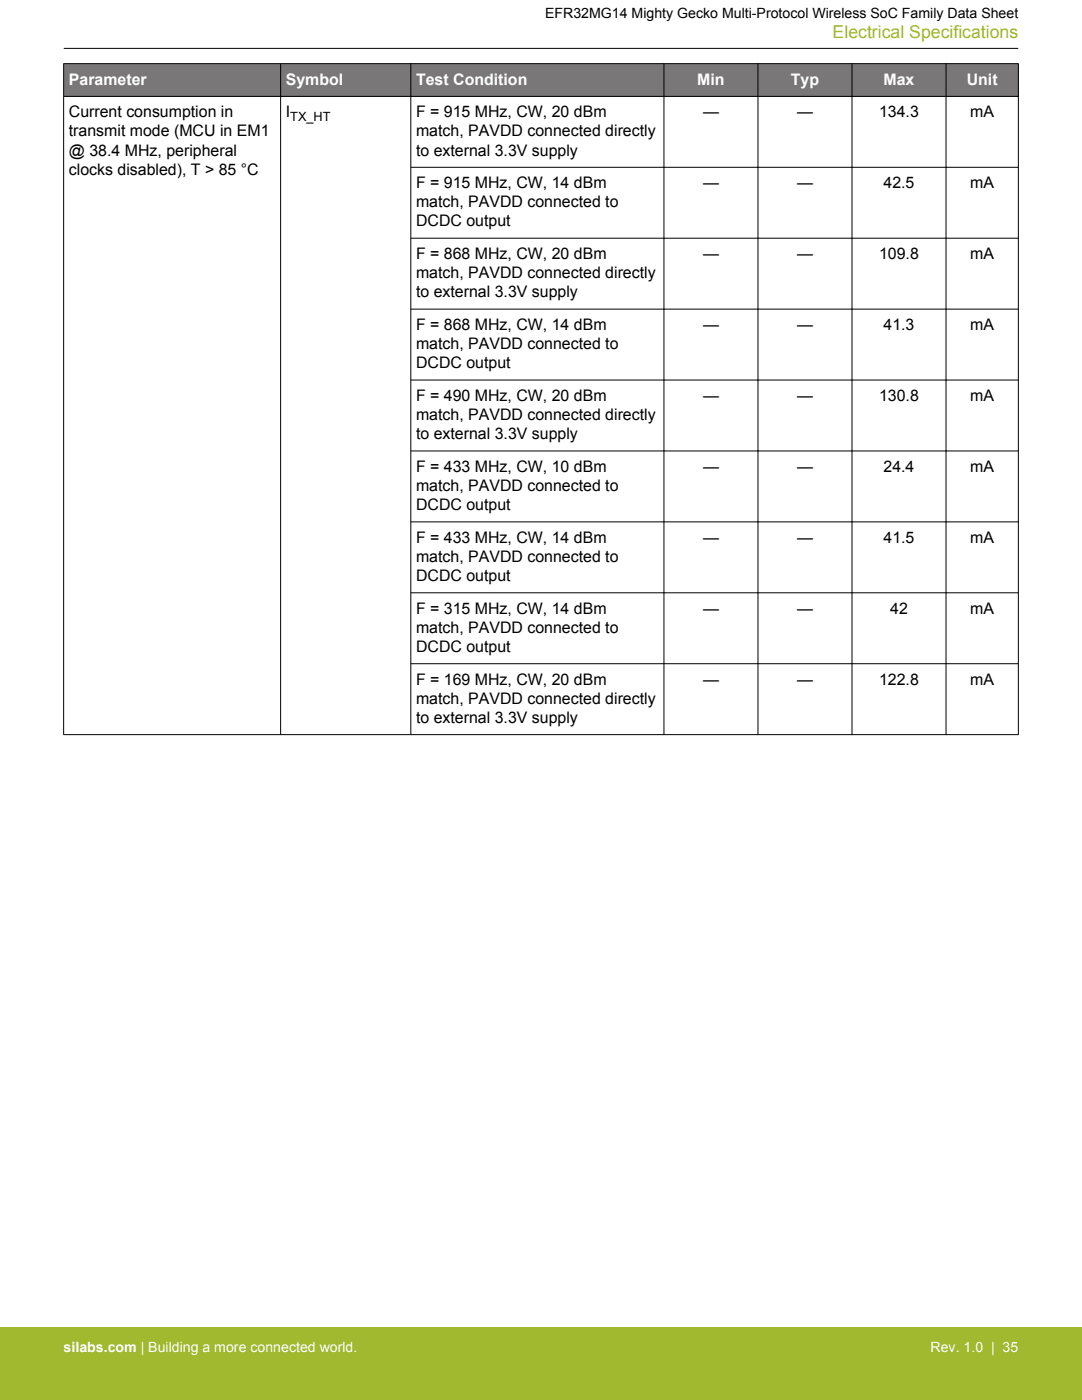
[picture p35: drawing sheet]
<svg xmlns="http://www.w3.org/2000/svg" width="216mm" height="279mm" viewBox="0 0 216 279" stroke-linecap="round" stroke-linejoin="round" font-family="sans-serif">
<defs><g id="words">
<text font-size="3.5" fill="#a1b92e" x="166.1" y="7.5">Electrical Specifications</text>
<g font-size="3.2" fill="#fff">
<text x="13.7" y="16.9">Parameter</text>
<text x="57" y="16.9">Symbol</text>
<text x="83" y="16.9">Test Condition</text>
<text x="139.1" y="16.9">Min</text>
<text x="157.8" y="16.9">Typ</text>
<text x="176.3" y="16.9">Max</text>
<text x="192.9" y="16.9">Unit</text>
</g>
<g font-size="3.2">
<text x="13.7" y="23.4">Current consumption in</text>
<text x="57" y="23.4">I</text>
<text x="83" y="23.4">F = 915 MHz, CW, 20 dBm</text>
<text x="140.3" y="23.4">—</text>
<text x="159" y="23.4">—</text>
<text x="175.4" y="23.4">134.3</text>
<text x="193.6" y="23.4">mA</text>
<text x="13.7" y="27.2">transmit mode (MCU in EM1</text>
<text x="83" y="27.2">match, PAVDD connected directly</text>
<text x="13.7" y="31">@ 38.4 MHz, peripheral</text>
<text x="13.7" y="34.8">clocks disabled), T &gt; 85 °C</text>
<text x="83" y="31">to external 3.3V supply</text>
<text x="83" y="37.6">F = 915 MHz, CW, 14 dBm</text>
<text x="83" y="41.4">match, PAVDD connected to</text>
<text x="140.3" y="37.6">—</text>
<text x="159" y="37.6">—</text>
<text x="176.3" y="37.6">42.5</text>
<text x="193.6" y="37.6">mA</text>
<text x="83" y="45.2">DCDC output</text>
<text x="83" y="51.7">F = 868 MHz, CW, 20 dBm</text>
<text x="140.3" y="51.7">—</text>
<text x="159" y="51.7">—</text>
<text x="175.4" y="51.7">109.8</text>
<text x="193.6" y="51.7">mA</text>
<text x="83" y="55.5">match, PAVDD connected directly</text>
<text x="83" y="59.3">to external 3.3V supply</text>
<text x="83" y="65.9">F = 868 MHz, CW, 14 dBm</text>
<text x="140.3" y="65.9">—</text>
<text x="159" y="65.9">—</text>
<text x="176.3" y="65.9">41.3</text>
<text x="193.6" y="65.9">mA</text>
<text x="83" y="69.7">match, PAVDD connected to</text>
<text x="83" y="73.5">DCDC output</text>
<text x="83" y="80">F = 490 MHz, CW, 20 dBm</text>
<text x="83" y="83.8">match, PAVDD connected directly</text>
<text x="140.3" y="80">—</text>
<text x="159" y="80">—</text>
<text x="175.4" y="80">130.8</text>
<text x="193.6" y="80">mA</text>
<text x="83" y="87.6">to external 3.3V supply</text>
<text x="83" y="94.2">F = 433 MHz, CW, 10 dBm</text>
<text x="140.3" y="94.2">—</text>
<text x="159" y="94.2">—</text>
<text x="176.3" y="94.2">24.4</text>
<text x="193.6" y="94.2">mA</text>
<text x="83" y="98">match, PAVDD connected to</text>
<text x="83" y="101.8">DCDC output</text>
<text x="83" y="108.3">F = 433 MHz, CW, 14 dBm</text>
<text x="83" y="112.1">match, PAVDD connected to</text>
<text x="140.3" y="108.3">—</text>
<text x="159" y="108.3">—</text>
<text x="176.3" y="108.3">41.5</text>
<text x="193.6" y="108.3">mA</text>
<text x="83" y="116">DCDC output</text>
<text x="83" y="122.5">F = 315 MHz, CW, 14 dBm</text>
<text x="140.3" y="122.5">—</text>
<text x="159" y="122.5">—</text>
<text x="177.6" y="122.5">42</text>
<text x="193.6" y="122.5">mA</text>
<text x="83" y="126.3">match, PAVDD connected to</text>
<text x="83" y="130.1">DCDC output</text>
<text x="83" y="136.6">F = 169 MHz, CW, 20 dBm</text>
<text x="140.3" y="136.6">—</text>
<text x="159" y="136.6">—</text>
<text x="175.4" y="136.6">122.8</text>
<text x="193.6" y="136.6">mA</text>
<text x="83" y="140.5">match, PAVDD connected directly</text>
<text x="83" y="144.3">to external 3.3V supply</text>
</g>
<text font-size="2.8" x="108.8" y="3.5">EFR32MG14 Mighty Gecko Multi-Protocol Wireless SoC Family Data Sheet</text>
<g font-size="2.8" fill="#fff">
<text x="12.7" y="269.9">silabs.com | Building a more connected world.</text>
<text x="185.7" y="269.9">Rev. 1.0 | 35</text>
</g>
<text font-size="2.5" x="57.9" y="24">TX_HT</text>
</g></defs>
<g fill="#797777">
<path d="M12.7 12.7h190.5v6.5h-190.5z" fill-rule="evenodd"/>
<path d="M12.7 12.7h190.5v6.5h-190.5z" fill-rule="evenodd"/>
</g>
<g fill="none" stroke="#000" stroke-width=".2">
<path d="M12.7 12.7h190.5M12.7 19.2h190.5M12.7 12.7v134M12.7 9.7h190.5M56 12.7v134M82 12.7v134M132.5 12.7v134M151.2 12.7v134M170 12.7v134M188.8 12.7v134M203.2 12.7v134M81.9 33.4h121.3"/>
<path d="M81.9 47.5h121.3M81.9 61.7h121.3M81.9 75.8h121.3M81.9 90h121.3M81.9 104.2h121.3M81.9 118.3h121.3M81.9 132.5h121.3M203.2 146.6h-190.5"/>
</g>
<path d="M0 264.9h215.9v14.5h-215.9z" fill="#a1b92e"/>
<use href="#words"/>
</svg>
